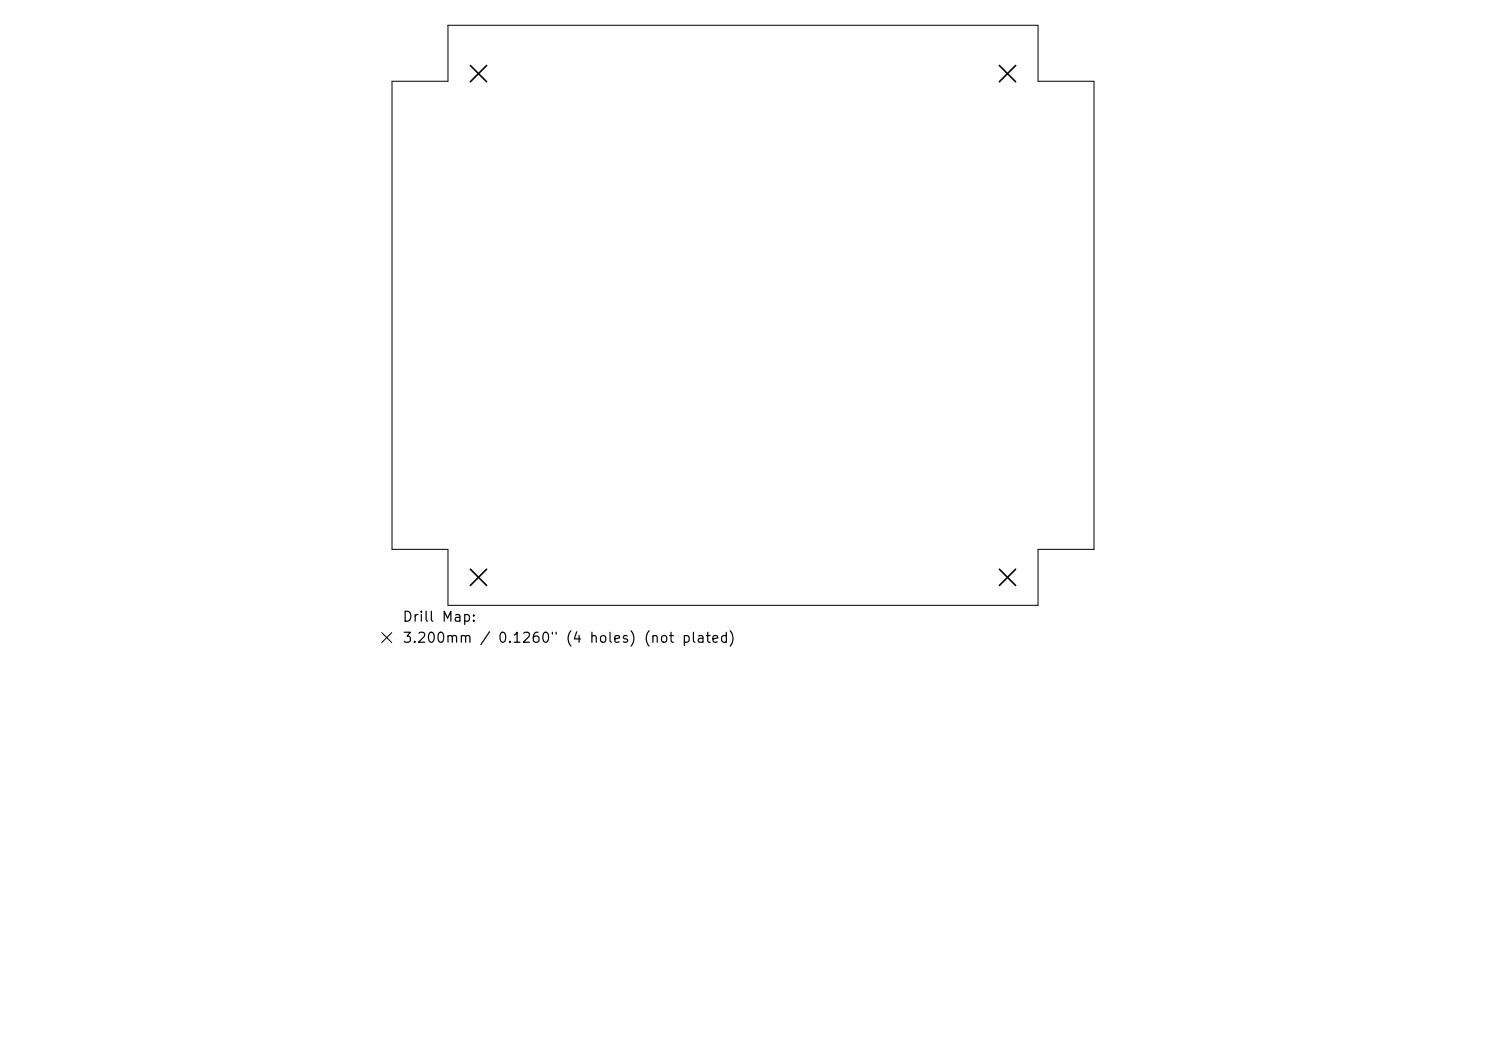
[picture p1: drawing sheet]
<svg xmlns="http://www.w3.org/2000/svg" width="297mm" height="210mm" viewBox="0 0 297 210" stroke-linecap="round" stroke-linejoin="round" font-family="sans-serif">
<defs><g id="words">
<g font-size="2">
<text x="80.3" y="124.7">Drill Map:</text>
<text x="80.3" y="128.9">3.200mm / 0.1260&quot; (4 holes) (not plated)</text>
</g>
</g></defs>
<path d="M89.5 5.1h118v11.1h11.2v93.6h-11.2v11.2h-118v-11.2h-11.2v-93.6h11.2zM76.3 126.4l2 2M78.3 126.4l-2 2" fill="none" stroke="#000" stroke-width=".2"/>
<path d="M94 13.1l3.3 3.2M97.3 13.1l-3.3 3.2M199.7 13.1l3.3 3.2M203 13.1l-3.3 3.2M94 113.7l3.3 3.3M97.3 113.7l-3.3 3.3M199.7 113.7l3.3 3.3M203 113.7l-3.3 3.3" fill="none" stroke="#000" stroke-width=".33"/>
<use href="#words"/>
</svg>
